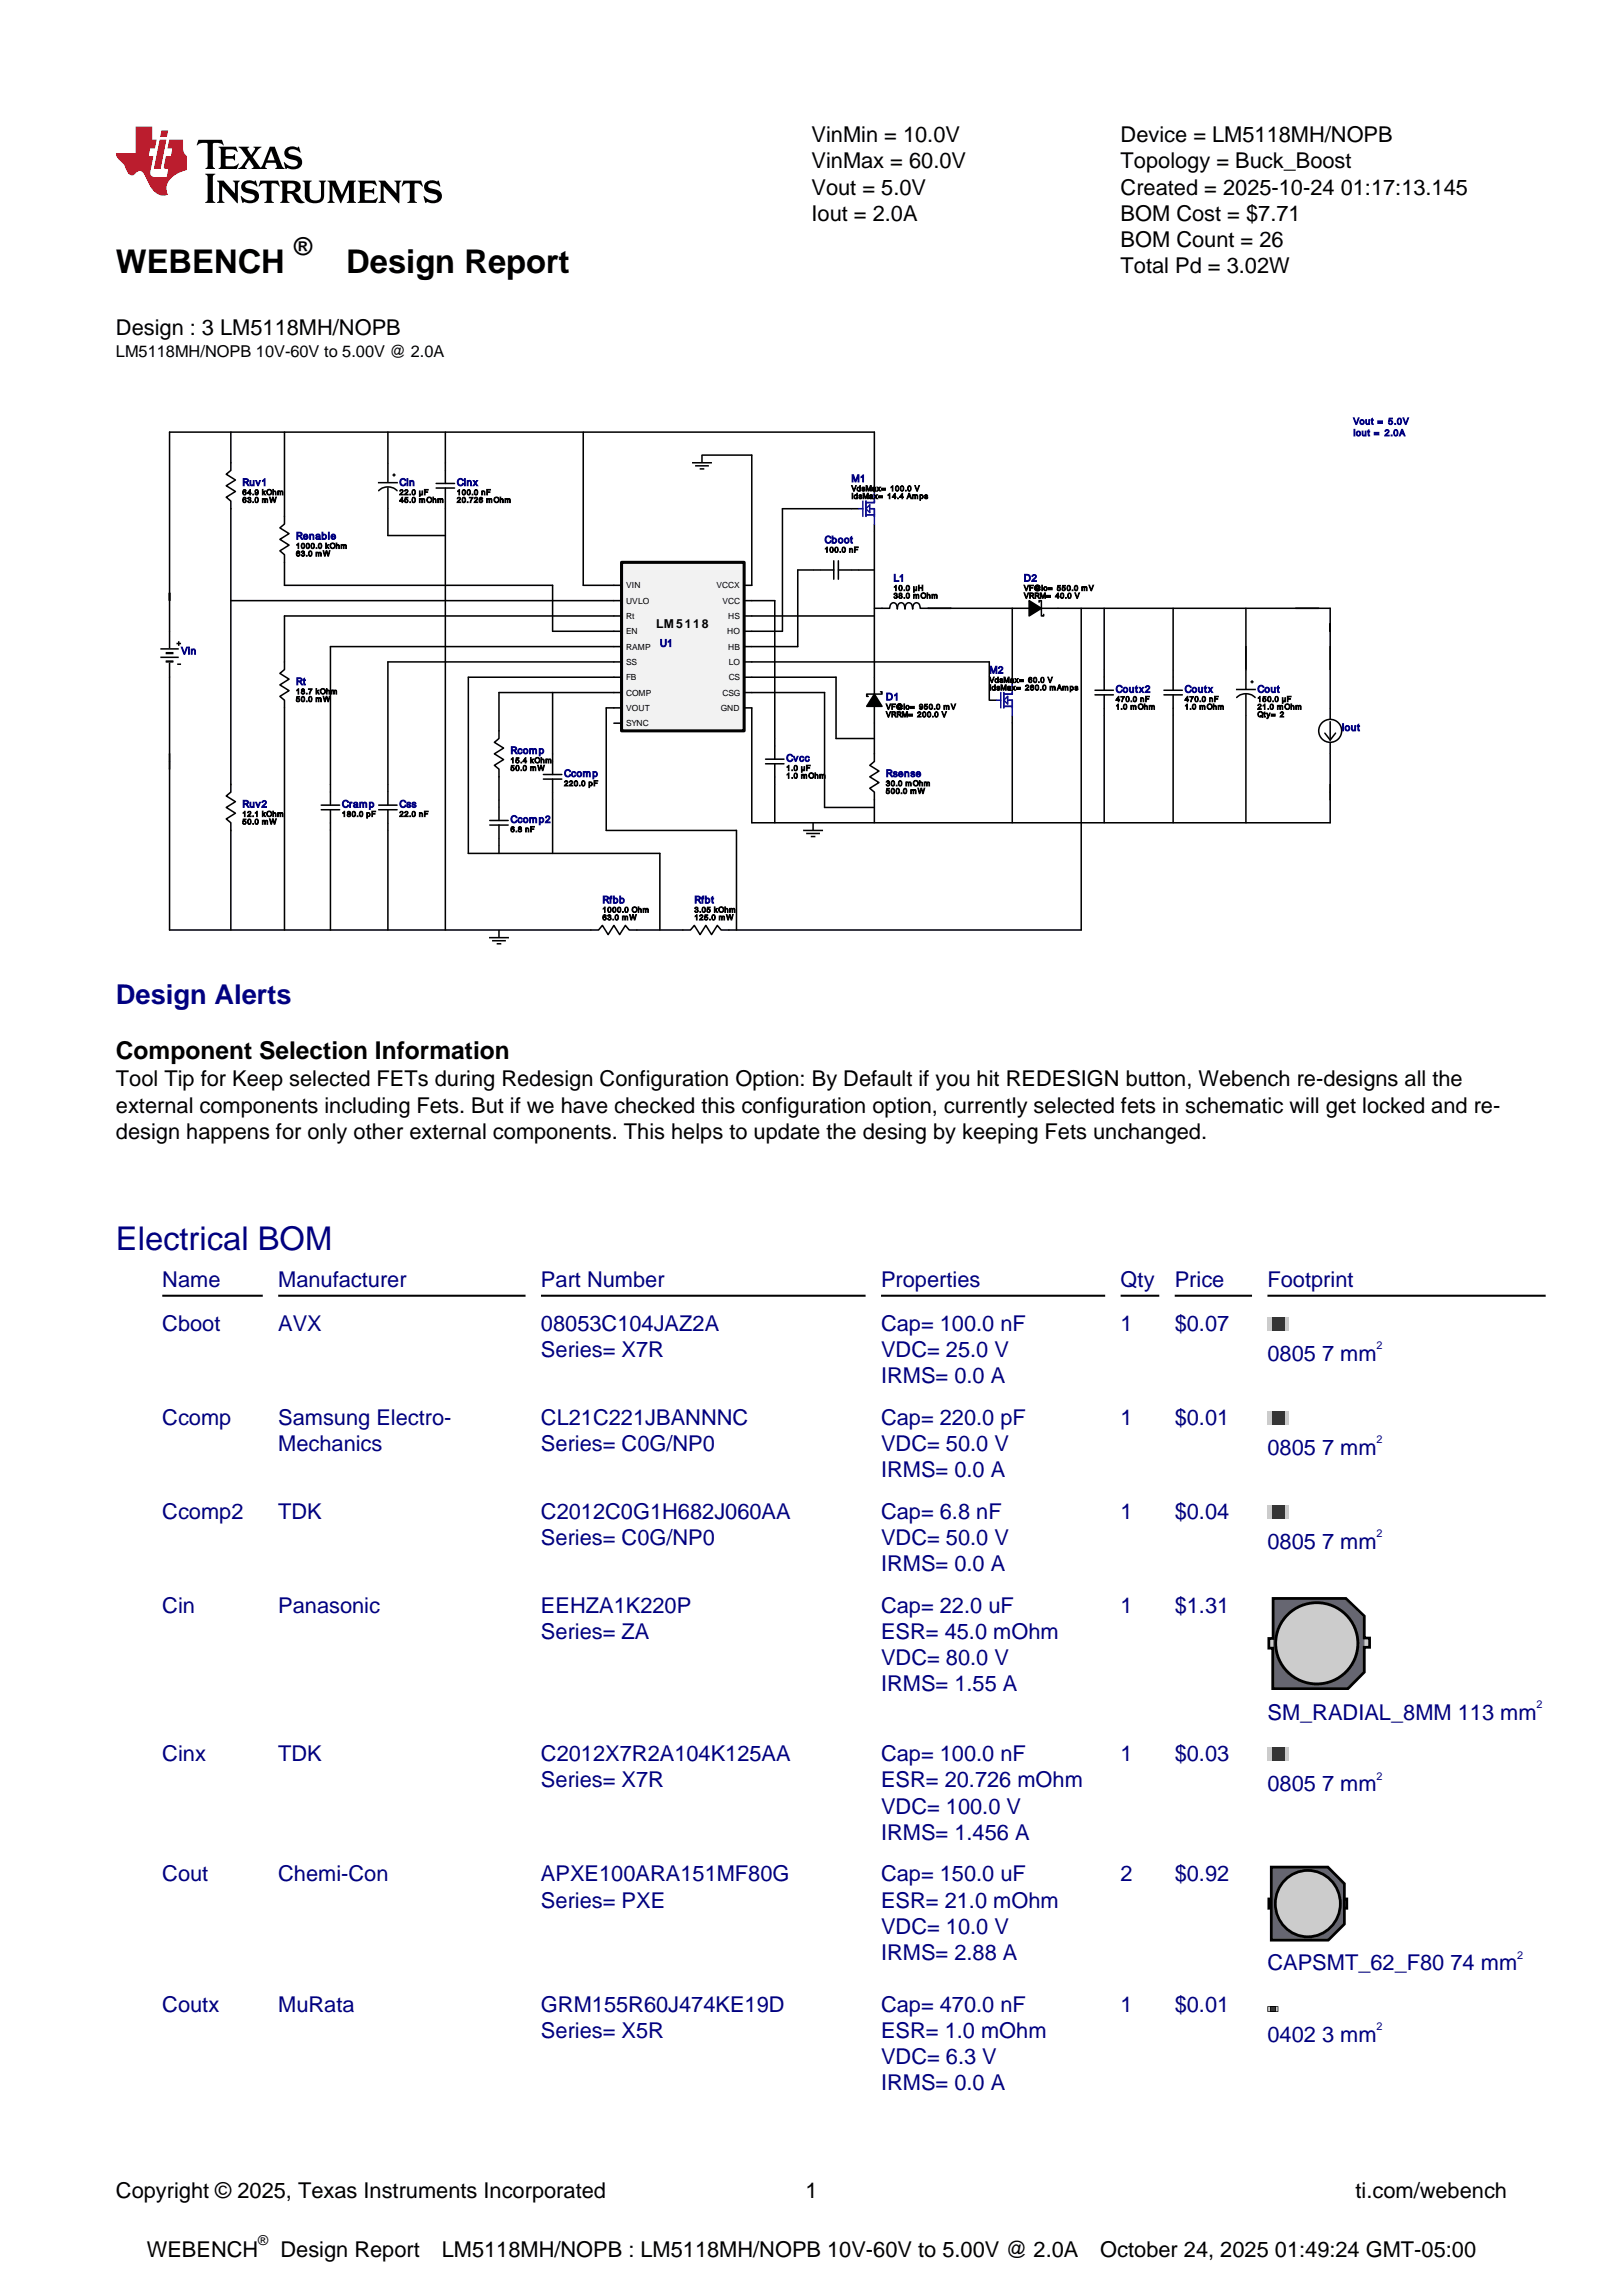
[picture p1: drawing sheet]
<svg xmlns="http://www.w3.org/2000/svg" width="210mm" height="297mm" viewBox="0 0 210 297" stroke-linecap="round" stroke-linejoin="round" font-family="sans-serif">
<defs><g id="words">
<g font-size="4.2">
<text x="15" y="35.3">WEBENCH</text>
<text x="44.8" y="35.3">Design Report</text>
</g>
<text font-size="4.2" fill="#000080" x="15" y="161.7">Electrical BOM</text>
<text font-size="3.5" fill="#008" x="15" y="130">Design Alerts</text>
<g font-size="3.2">
<text x="38" y="33">®</text>
<text x="15" y="137.1">Component Selection Information</text>
</g>
<g font-size="2.8">
<text x="105" y="18.4">VinMin = 10.0V</text>
<text x="105" y="21.8">VinMax = 60.0V</text>
<text x="145" y="18.4">Device = LM5118MH/NOPB</text>
<text x="145" y="21.8">Topology = Buck_Boost</text>
<text x="105" y="25.2">Vout = 5.0V</text>
<text x="105" y="28.6">Iout = 2.0A</text>
<text x="145" y="25.2">Created = 2025-10-24 01:17:13.145</text>
<text x="145" y="28.6">BOM Cost = $7.71</text>
<text x="145" y="32">BOM Count = 26</text>
<text x="145" y="35.3">Total Pd = 3.02W</text>
<text x="15" y="43.4">Design : 3 LM5118MH/NOPB</text>
<text x="15" y="140.6">Tool Tip for Keep selected FETs during Redesign Configuration Option: By Default if you hit REDESIGN button, Webench re-designs all the</text>
<text x="15" y="144">external components including Fets. But if we have checked this configuration option, currently selected fets in schematic will get locked and re-</text>
<text x="15" y="147.4">design happens for only other external components. This helps to update the desing by keeping Fets unchanged.</text>
<text x="15" y="284.4">Copyright © 2025, Texas Instruments Incorporated</text>
<text x="104.2" y="284.4">1</text>
<text x="175.4" y="284.4">ti.com/webench</text>
<text x="19" y="292">WEBENCH</text>
<text x="36.3" y="292">Design Report</text>
<text x="57.2" y="292">LM5118MH/NOPB : LM5118MH/NOPB 10V-60V to 5.00V @ 2.0A</text>
<text x="142.4" y="292">October 24, 2025 01:49:24 GMT-05:00</text>
</g>
<g font-size="2.8" fill="#000080">
<text x="21" y="166.6">Name</text>
<text x="36" y="166.6">Manufacturer</text>
<text x="70" y="166.6">Part Number</text>
<text x="114" y="166.6">Properties</text>
<text x="145" y="166.6">Qty</text>
<text x="152" y="166.6">Price</text>
<text x="164" y="166.6">Footprint</text>
<text x="21" y="172.2">Cboot</text>
<text x="36" y="172.2">AVX</text>
<text x="70" y="172.2">08053C104JAZ2A</text>
<text x="114" y="172.2">Cap= 100.0 nF</text>
<text x="145" y="172.2">1</text>
<text x="152" y="172.2">$0.07</text>
<text x="70" y="175.6">Series= X7R</text>
<text x="114" y="175.6">VDC= 25.0 V</text>
<text x="114" y="179">IRMS= 0.0 A</text>
<text x="164" y="176.1">0805 7 mm</text>
<text x="21" y="184.4">Ccomp</text>
<text x="36" y="184.4">Samsung Electro-</text>
<text x="70" y="184.4">CL21C221JBANNNC</text>
<text x="114" y="184.4">Cap= 220.0 pF</text>
<text x="145" y="184.4">1</text>
<text x="152" y="184.4">$0.01</text>
<text x="36" y="187.8">Mechanics</text>
<text x="70" y="187.8">Series= C0G/NP0</text>
<text x="114" y="187.8">VDC= 50.0 V</text>
<text x="114" y="191.2">IRMS= 0.0 A</text>
<text x="164" y="188.2">0805 7 mm</text>
<text x="21" y="196.5">Ccomp2</text>
<text x="36" y="196.5">TDK</text>
<text x="70" y="196.5">C2012C0G1H682J060AA</text>
<text x="114" y="196.5">Cap= 6.8 nF</text>
<text x="145" y="196.5">1</text>
<text x="152" y="196.5">$0.04</text>
<text x="70" y="199.9">Series= C0G/NP0</text>
<text x="114" y="199.9">VDC= 50.0 V</text>
<text x="114" y="203.3">IRMS= 0.0 A</text>
<text x="164" y="200.4">0805 7 mm</text>
<text x="21" y="208.7">Cin</text>
<text x="36" y="208.7">Panasonic</text>
<text x="70" y="208.7">EEHZA1K220P</text>
<text x="114" y="208.7">Cap= 22.0 uF</text>
<text x="145" y="208.7">1</text>
<text x="152" y="208.7">$1.31</text>
<text x="70" y="212.1">Series= ZA</text>
<text x="114" y="212.1">ESR= 45.0 mOhm</text>
<text x="114" y="215.5">VDC= 80.0 V</text>
<text x="114" y="218.9">IRMS= 1.55 A</text>
<text x="21" y="227.9">Cinx</text>
<text x="36" y="227.9">TDK</text>
<text x="70" y="227.9">C2012X7R2A104K125AA</text>
<text x="114" y="227.9">Cap= 100.0 nF</text>
<text x="145" y="227.9">1</text>
<text x="152" y="227.9">$0.03</text>
<text x="164" y="222.5">SM_RADIAL_8MM 113 mm</text>
<text x="70" y="231.3">Series= X7R</text>
<text x="114" y="231.3">ESR= 20.726 mOhm</text>
<text x="164" y="231.8">0805 7 mm</text>
<text x="114" y="234.7">VDC= 100.0 V</text>
<text x="114" y="238.1">IRMS= 1.456 A</text>
<text x="21" y="243.5">Cout</text>
<text x="36" y="243.5">Chemi-Con</text>
<text x="70" y="243.5">APXE100ARA151MF80G</text>
<text x="114" y="243.5">Cap= 150.0 uF</text>
<text x="145" y="243.5">2</text>
<text x="152" y="243.5">$0.92</text>
<text x="70" y="246.9">Series= PXE</text>
<text x="114" y="246.9">ESR= 21.0 mOhm</text>
<text x="114" y="250.2">VDC= 10.0 V</text>
<text x="114" y="253.6">IRMS= 2.88 A</text>
<text x="164" y="255">CAPSMT_62_F80 74 mm</text>
<text x="21" y="260.3">Coutx</text>
<text x="36" y="260.3">MuRata</text>
<text x="70" y="260.3">GRM155R60J474KE19D</text>
<text x="70" y="263.7">Series= X5R</text>
<text x="114" y="260.3">Cap= 470.0 nF</text>
<text x="114" y="263.7">ESR= 1.0 mOhm</text>
<text x="145" y="260.3">1</text>
<text x="152" y="260.3">$0.01</text>
<text x="114" y="267.1">VDC= 6.3 V</text>
<text x="164" y="264.2">0402 3 mm</text>
<text x="114" y="270.5">IRMS= 0.0 A</text>
</g>
<text font-size="2.1" x="15" y="46.2">LM5118MH/NOPB 10V-60V to 5.00V @ 2.0A</text>
<text font-size="1.8" x="33.4" y="290.6">®</text>
<text font-size="1.6" x="84.9" y="81.3">LM5118</text>
<g font-size="1.4" fill="#000080">
<text x="178.1" y="174.6">2</text>
<text x="178.1" y="186.8">2</text>
<text x="178.1" y="198.9">2</text>
<text x="198.8" y="221.1">2</text>
<text x="178.1" y="230.3">2</text>
<text x="196.3" y="253.5">2</text>
<text x="178.1" y="262.7">2</text>
</g>
<g font-size="1.3" fill="#000080">
<text x="31.4" y="62.9">Ruv1</text>
<text x="51.7" y="62.9">Cin</text>
<text x="59.1" y="62.9">Cinx</text>
<text x="110.2" y="62.4">M1</text>
<text x="38.3" y="69.8">Renable</text>
<text x="106.7" y="70.3">Cboot</text>
<text x="115.6" y="75.3">L1</text>
<text x="132.5" y="75.3">D2</text>
<text x="85.4" y="83.7">U1</text>
<text x="23.4" y="84.7">Vin</text>
<text x="38.3" y="88.6">Rt</text>
<text x="128" y="87.1">M2</text>
<text x="144.4" y="89.6">Coutx2</text>
<text x="153.3" y="89.6">Coutx</text>
<text x="162.7" y="89.6">Cout</text>
<text x="114.6" y="90.6">D1</text>
<text x="173.6" y="94.6">Iout</text>
<text x="66" y="97.6">Rcomp</text>
<text x="73" y="100.5">Ccomp</text>
<text x="101.7" y="98.5">Cvcc</text>
<text x="114.6" y="100.5">Rsense</text>
<text x="31.4" y="104.5">Ruv2</text>
<text x="44.2" y="104.5">Cramp</text>
<text x="51.7" y="104.5">Css</text>
<text x="66" y="106.5">Ccomp2</text>
<text x="77.9" y="116.9">Rfbb</text>
<text x="89.8" y="116.9">Rfbt</text>
</g>
<g font-size="1.2" fill="#000080">
<text x="175.1" y="54.9">Vout = 5.0V</text>
<text x="175.1" y="56.4">Iout = 2.0A</text>
</g>
<g font-size="1.1">
<text x="81" y="76.1">VIN</text>
<text x="92.7" y="76.1">VCCX</text>
<text x="81" y="78.1">UVLO</text>
<text x="81" y="80.1">Rt</text>
<text x="81" y="82.1">EN</text>
<text x="93.5" y="78.1">VCC</text>
<text x="94.1" y="82.1">HO</text>
<text x="94.2" y="80.1">HS</text>
<text x="81" y="84.1">RAMP</text>
<text x="81" y="86.1">SS</text>
<text x="81" y="88">FB</text>
<text x="94.2" y="84.1">HB</text>
<text x="94.3" y="86.1">LO</text>
<text x="94.3" y="88">CS</text>
<text x="81" y="90">COMP</text>
<text x="81" y="92">VOUT</text>
<text x="81" y="94">SYNC</text>
<text x="93.3" y="92">GND</text>
<text x="93.5" y="90">CSG</text>
</g>
<g font-size="1">
<text x="31.4" y="64.1">64.9 kOhm</text>
<text x="31.4" y="65">63.0 mW</text>
<text x="51.7" y="64.1">22.0 µF</text>
<text x="51.7" y="65">45.0 mOhm</text>
<text x="59.1" y="64.1">100.0 nF</text>
<text x="59.1" y="65">20.726 mOhm</text>
<text x="110.2" y="63.6">VdsMax= 100.0 V</text>
<text x="110.2" y="64.5">IdsMax= 14.4 Amps</text>
<text x="38.3" y="71">1000.0 kOhm</text>
<text x="38.3" y="72">63.0 mW</text>
<text x="106.7" y="71.5">100.0 nF</text>
<text x="115.6" y="76.4">10.0 µH</text>
<text x="115.6" y="77.4">38.0 mOhm</text>
<text x="132.5" y="76.4">VF@Io= 550.0 mV</text>
<text x="132.5" y="77.4">VRRM= 40.0 V</text>
<text x="38.3" y="89.8">18.7 kOhm</text>
<text x="128" y="88.3">VdsMax= 60.0 V</text>
<text x="128" y="89.3">IdsMax= 260.0 mAmps</text>
<text x="38.3" y="90.8">50.0 mW</text>
<text x="114.6" y="91.8">VF@Io= 950.0 mV</text>
<text x="114.6" y="92.8">VRRM= 200.0 V</text>
<text x="144.4" y="90.8">470.0 nF</text>
<text x="144.4" y="91.8">1.0 mOhm</text>
<text x="153.3" y="90.8">470.0 nF</text>
<text x="153.3" y="91.8">1.0 mOhm</text>
<text x="162.7" y="90.8">150.0 µF</text>
<text x="162.7" y="91.8">21.0 mOhm</text>
<text x="162.7" y="92.8">Qty= 2</text>
<text x="66" y="98.7">15.4 kOhm</text>
<text x="66" y="99.7">50.0 mW</text>
<text x="73" y="101.7">220.0 pF</text>
<text x="101.7" y="99.7">1.0 µF</text>
<text x="101.7" y="100.7">1.0 mOhm</text>
<text x="114.6" y="101.7">30.0 mOhm</text>
<text x="31.4" y="105.7">12.1 kOhm</text>
<text x="31.4" y="106.7">50.0 mW</text>
<text x="44.2" y="105.7">180.0 pF</text>
<text x="51.7" y="105.7">22.0 nF</text>
<text x="66" y="107.7">6.8 nF</text>
<text x="114.6" y="102.7">500.0 mW</text>
<text x="77.9" y="118.1">1000.0 Ohm</text>
<text x="77.9" y="119.1">63.0 mW</text>
<text x="89.8" y="118.1">3.05 kOhm</text>
<text x="89.8" y="119.1">125.0 mW</text>
</g>
</g></defs>
<path d="M55.2 23.5a.81 .81 0 0 0-.3 .9 .81 .81 0 0 0 .8 .6l.7 .2 .2 .3a.65 .65 0 0 1-1 .4l-.3-.1-.4-.5-.1 .1 .2 .9h.2l.1-.2a1.41 1.41 0 0 0 1.8-.4 .87 .87 0 0 0-.8-1.2l-.7-.2-.2-.2a.57 .57 0 0 1 .8-.4l.7 .5 .1-.1-.2-.7h-.2v.1a1.29 1.29 0 0 0-1.4 0zM52.2 23.4l-.2 .7v.1a.78 .78 0 0 1 1-.5v2.1v.2l-.3 .2v.1h1.2v-.1l-.2-.2-.1-.2 .1-2.1a.83 .83 0 0 1 .9 .5l.1-.1-.2-.7zM49 23.4l.2 .3 .1 .1v2l-.1 .2-.2 .2v.1h.9v-.1l-.2-.2-.1-.2 .1-1.7 1.9 2.2h.1v-2.5l.2-.4h-.9l.3 .2v1.4l-1.5-1.6zM46.3 23.4v.1l.2 .1 .1 .2v2l-.1 .2-.2 .2v.1h2.3l.3-.7-.1-.1a1.45 1.45 0 0 1-1.6 .4v-1h.9l.2 .2h.1v-.8h-.1l-.2 .3h-.9v-.8a1.59 1.59 0 0 1 1.5 .3l.1-.1-.3-.6zM42.4 23.4v.1l.2 .1 .1 .2v2l-.1 .2-.2 .3h.9l-.3-.3v-.2v-1.8l1.1 2.3 1-2.3v1.8v.2l-.2 .3h1.2v-.1l-.3-.2v-.2v-2v-.2l.3-.1v-.1h-1.1l-.8 1.8-.8-1.8zM39.2 23.4v.1l.2 .1v.2v1.5a1.24 1.24 0 0 0 1.7 1 .9 .9 0 0 0 .8-1l.1-1.7 .2-.2h-1v.1l.3 .1v.2v1.5a.76 .76 0 0 1-.6 .7 .76 .76 0 0 1-.8-.4v-1.8v-.2l.2-.1v-.1zM37.2 23.8a1.01 1.01 0 0 1 1 .1 .52 .52 0 0 1 0 .6 .52 .52 0 0 1-.5 .2h-.5zM36.3 23.4v.1l.2 .1v.2v2v.2l-.2 .2v.1h1.2v-.1l-.3-.2v-.9a.71 .71 0 0 1 .9 .6 .83 .83 0 0 0 1.3 .4 1.13 1.13 0 0 1-.7-.7l-.2-.2-.4-.3a.78 .78 0 0 0 .7-.4 .78 .78 0 0 0-.1-.9l-.6-.2zM33.7 23.4l-.2 .7v.1a.78 .78 0 0 1 1-.5v2.1v.2l-.3 .2v.1h1.2v-.1l-.2-.2-.1-.2 .1-2.1a.83 .83 0 0 1 .9 .5l.1-.1-.2-.7zM31.5 23.5a.81 .81 0 0 0-.3 .9 .81 .81 0 0 0 .8 .6l.8 .2 .2 .3a.65 .65 0 0 1-1 .4l-.3-.1-.5-.5-.1 .1 .3 .9h.1l.1-.2a1.41 1.41 0 0 0 1.9-.4 .87 .87 0 0 0-.9-1.2l-.7-.2-.2-.2a.57 .57 0 0 1 .9-.4l.6 .5 .1-.1-.2-.7h-.1l-.1 .1a1.29 1.29 0 0 0-1.4 0zM28.1 23.4l.2 .3 .1 .1v2l-.1 .2-.2 .2v.1h.9v-.1l-.2-.2-.1-.2 .1-1.7 1.9 2.2h.1v-2.5l.2-.4h-.9l.3 .2v1.4l-1.5-1.6zM26.6 22.5v.1l.2 .1 .1 .3v2.8l-.1 .2-.2 .2v.1h1.3v-.1l-.3-.2-.1-.2v-2.8l.1-.3 .3-.1v-.1zM37.1 19.2a.81 .81 0 0 0-.3 .9 .81 .81 0 0 0 .8 .5l.7 .2 .2 .3a.64 .64 0 0 1-.9 .4l-.3-.1-.5-.4h-.1l.2 .9h.2l.1-.2a1.4 1.4 0 0 0 1.8-.4 .87 .87 0 0 0-.8-1.2l-.7-.2-.2-.2a.57 .57 0 0 1 .8-.4l.7 .5 .1-.1-.2-.7h-.2v.1a1.28 1.28 0 0 0-1.4 .1zM35.1 19.5l.4 1.2h-.9zM30.9 19v.1l.4 .3 .7 1-.6 1-.2 .2-.4 .2v.1h1.1l-.2-.3 .5-.9 .6 .9-.2 .2v.1h1.9l-.2-.3 .2-.5h1.2l.1 .5-.2 .3h1.2l-.3-.5-1-2.4h-.6l-.9 2.3-.3 .4-1-1.4 .6-.9 .5-.3v-.1h-1l.2 .2-.5 .9-.5-.8 .2-.3zM28.3 19v.1l.2 .1 .1 .3v1.9l-.1 .2-.2 .2v.1h2.3l.3-.7-.1-.1a1.45 1.45 0 0 1-1.6 .4v-1l.9 .1 .2 .2h.1v-.8h-.1l-.2 .2h-.9v-.8a1.58 1.58 0 0 1 1.5 .3l.1-.1-.3-.6zM25.7 18.1l-.3 .7h.1a1.15 1.15 0 0 1 1.3-.3l.1 2.9-.1 .2-.2 .2v.1h1.2v-.1l-.2-.2-.1-.2v-2.7l.1-.2h.2a1.06 1.06 0 0 1 1.1 .3h.1l-.3-.7z" fill="#000"/>
<path d="M20.9 16.9l-.2 .8h.9l.2-.8zM20.7 18.1l-.8 3.8h.9l.7-3.8zM17.6 16.4v3.4h-2.6a2.07 2.07 0 0 0 .9 1.4l.4 .6a1.11 1.11 0 0 0 .8 .9l.3-.1a.73 .73 0 0 1 .6-.4 .73 .73 0 0 1 .7 .4l.2 .4a3.4 3.4 0 0 0 1.8 2.2 1.3 1.3 0 0 0 1 0 1.84 1.84 0 0 1 .8-2.4l.8-.5 .9-.3v-1.8a1.13 1.13 0 0 1-.5-1v-1.1h-1.8l-.2 1.1h.6l-.2 1h-.6l-.3 1.2a.38 .38 0 0 0 .2 .5h.4l-.2 1.1a4 4 0 0 1-2-.2 1.19 1.19 0 0 1-.1-1l.3-1.6h-.6l.2-1h.6l.3-1.1h-.6v-1.7z" fill="#f00000"/>
<g fill="none" stroke="#000" stroke-width=".2">
<path d="M36.8 66.8v1l-.6 .5 1.2 .8-1.2 .7 1.2 .7-1.2 .8 .6 .5v1M105.2 73.8h2.7M107.9 72.6v2.4M108.5 73.8h2.7M108.5 72.6v2.4M110.2 65.8h1M113.1 62.9v1M113.1 67.8v1M119.1 78.7v-.1a.49 .49 0 0 0-.3-.5 .49 .49 0 0 0-.6 .1l-.1 .6v-.1a.53 .53 0 0 0-.7-.6l-.2 .3-.1 .4v-.1a.53 .53 0 0 0-.7-.6l-.2 .3-.1 .4v-.1a.53 .53 0 0 0-.7-.6l-.1 .1-.2 .5h-1M119.1 78.7h1M131 78.7h5.9M133.2 77.7l1.5 1-1.5 1z"/>
<path d="M134.4 77.9v-.2h.3v2h.3v-.2M167.7 78.7h2.9M21.9 98.5v1M36.8 85.7v1l-.6 .4 1.2 .8-1.2 .7 1.2 .8-1.2 .7 .6 .5v1M71.5 97.6v2.6M113.1 89.8l1 1.6h-2zM113.1 97.6v.9l-.6 .5 1.2 .8-1.2 .7 1.2 .8-1.2 .7 .6 .5v1M113.1 87.6v6M113.9 89.5h.2v.3h-2v.3h.2M150.6 89.3h2.4M150.6 89.9h2.4M151.8 86.7v2.6"/>
<path d="M151.8 89.9v2.7M159.9 89.2h2.6M160 90.3a1.68 1.68 0 0 1 2.4 0M161.2 86.7v2.5M161.2 89.8v2.8M161.8 88.2h.4M162 88v.4M29.9 101.5v1l-.6 .5 1.2 .7-1.2 .8 1.2 .7-1.2 .8 .6 .5v1M49 104.2h2.4M49 104.8h2.4M50.2 101.5v2.7M50.2 104.8v2.7"/>
<path d="M63.4 106.2h2.4M63.4 106.8h2.4M64.6 103.5v2.7M64.6 106.8v2.6M70.3 100.2h2.4M70.3 100.8h2.4M71.5 100.8v2.7M63.3 121.3h2.6M63.7 121.7h1.8M64.3 122.1h.6M64.6 120.4v.9M76.5 120.4h.9l.5-.6 .8 1.1 .7-1.1 .8 1.1 .7-1.1 .5 .6h1"/>
<path d="M88.4 120.4h.9l.5-.6 .8 1.1 .7-1.1 .8 1.1 .7-1.1 .5 .6h1"/>
</g>
<path d="M133.2 77.7l1.5 1-1.5 1zM113.1 89.8l1 1.6h-2z" fill="#000"/>
<path d="M111.2 65.8h.4M111.6 64.8v2M112 64.8v2M112 66.6h1.1M112 65.8l.5-.5v1zM112.5 65.8h.6v2M113.1 63.9v1.1h-1.1" fill="none" stroke="#00f" stroke-width=".2"/>
<path d="M80.4 72.8h15.9v21.8h-15.9z" fill="#f2f2f2"/>
<path d="M80.4 72.8h15.9v21.8h-15.9z" fill="none" stroke="#000" stroke-width=".4"/>
<g fill="none" stroke="#000" stroke-width=".2">
<path d="M29.9 55.9v5l-.6 .5 1.2 .7-1.2 .8 1.2 .7-1.2 .7 .6 .5v36.7M36.8 55.9v10.9M50.2 55.9v6.6M57.6 55.9v6.7M75.5 55.9v19.8h4.9M89.5 59.9h2.6M90.8 59.9v-1h6.5v16.8h-1M29.9 77.7h50.5M36.8 72.8v2.9h34.7v6h8.9M48.9 62.5h2.6M49 63.5a1.68 1.68 0 0 1 2.4 0M50.2 63.1v6.2h7.4"/>
<path d="M50.8 61.5h.4M51 61.3v.4M56.4 62.6h2.4M56.4 63.2h2.4M57.6 63.2v57.2M80.4 79.7h-43.6v6M89.9 60.3h1.8M90.5 60.7h.6M96.3 77.7h3.9v20.5M105.2 73.8h-2v9.9h-6.9M110.2 65.8h-9v15.9h-4.9M111.2 73.8h1.9"/>
<path d="M113.1 79.7h-16.8M113.1 62.9v-7h-91.2v28M113.1 78.7h1M113.1 68.8v18.8M120.1 78.7h10.9v9.9M136.9 78.7h35.2v14.4M139.9 78.7v41.7h-45.6M142.9 78.7v10.6M151.8 78.7v8M161.2 78.7v8M20.7 84h2.4M20.7 85.1h2.4"/>
<path d="M21.4 85.7h1M21.4 84.5h1M21.4 84.6h1M21.4 85.6h1M21.9 85.8v34.6h54.6M22.8 83.3h.6M22.9 86h.5M23.1 83v.6M36.8 91.6v28.8M71.5 89.6v8M79.4 93.6h1M80.4 89.6h-15.8v6l-.6 .5 1.2 .7-1.2 .8 1.2 .7-1.2 .7 .6 .5v4"/>
<path d="M80.4 83.7h-37.6v20.5M80.4 85.7h-30.2v15.8M80.4 87.6h-19.8v22.8h24.8v10M80.4 91.6h-2v15.9h16.9v12.9M96.3 85.7h31.7v4.9h1M96.3 87.6h11.9v8h4.9M96.3 89.6h10.4v14.9h6.4M96.3 91.6h1v14.9h74.8v-10.4M99.1 98.2h2.3M99.1 98.8h2.3M100.2 98.8v7.7M113.1 93.6v4"/>
<path d="M131 92.6v13.9M141.7 89.3h2.4M141.7 89.9h2.4M142.9 89.9v16.6M151.8 92.6v13.9M161.2 92.6v13.9M171.4 94.9l.7 .9M172.1 93.1a1.49 1.49 0 0 0-1.5 1.5 1.49 1.49 0 0 0 1.5 1.5M172.1 93.1a1.49 1.49 0 0 1 1.5 1.5 1.49 1.49 0 0 1-1.5 1.5M172.1 93.4v2.4M172.8 94.9l-.7 .9M29.9 107.5v12.9"/>
<path d="M41.6 104.2h2.3M41.6 104.8h2.3M42.8 104.8v15.6M50.2 107.5v12.9M64.6 109.4v1M71.5 103.5v6.9M103.9 107.5h2.6M104.3 107.9h1.8M104.9 108.3h.6M105.2 106.5v1M113.1 103.5v3M82.4 120.4h6"/>
</g>
<path d="M129 90.6h.5M129.5 89.6v2M129.9 89.6v2M129.9 91.4h1.1M129.9 90.6l.5-.5v1zM130.4 90.6h.6v2M131 88.6v1.2h-1.1" fill="none" stroke="#00f" stroke-width=".2"/>
<path d="M16 167.7h3" fill="none" stroke="#fff" stroke-width=".26"/>
<path d="M21 167.7h13M36 167.7h32M70 167.7h42M114 167.7h29M145 167.7h5M152 167.7h10M164 167.7h36" fill="none" stroke="#000" stroke-width=".26"/>
<path d="M164 170.5h2.8v1.7h-2.8z" fill="#cbcbcb"/>
<path d="M164.6 170.5h1.6v1.7h-1.6z" fill="#363636"/>
<path d="M164 182.6h2.8v1.8h-2.8z" fill="#cbcbcb"/>
<path d="M164.6 182.6h1.6v1.8h-1.6z" fill="#363636"/>
<path d="M164 194.8h2.8v1.7h-2.8z" fill="#cbcbcb"/>
<path d="M164.6 194.8h1.6v1.7h-1.6z" fill="#363636"/>
<path d="M164.2 212.1h12.8v1h-12.8z" fill="#ccc"/>
<path d="M164.8 206.7h9l2.7 2.7v6.9l-2.1 2.1h-9.7z" fill="#666"/>
<path d="M164.7 206.9h9.4l2.4 2.2v2.9h.7v1.2h-.7v3.2l-2.1 2.1h-9.7v-5.2h-.5v-1.3h.5z" fill="none" stroke="#000" stroke-width=".36"/>
<circle cx="170.4" cy="212.7" r="5.3" fill="#ccc"/>
<circle cx="170.4" cy="212.7" r="5.3" fill="none" stroke="#000" stroke-width=".36"/>
<path d="M164 226.2h2.8v1.7h-2.8z" fill="#cbcbcb"/>
<path d="M164.6 226.2h1.6v1.7h-1.6z" fill="#363636"/>
<path d="M164.2 245.7h10.1v1.3h-10.1z" fill="#ccc"/>
<path d="M164.2 245.7h10.1v1.3h-10.1z" fill="none" stroke="#000" stroke-width=".35"/>
<path d="M164.5 241.6h7.3l2.2 2.2v5.2l-2.1 2.1h-7.4z" fill="#666"/>
<path d="M164.5 241.6h7.3l2.2 2.2v5.2l-2.1 2.1h-7.4z" fill="none" stroke="#000" stroke-width=".35"/>
<path d="M166.5 243.1a4.3 4.3 0 0 1 6.6 1.5 4.3 4.3 0 0 1-3.1 6 4.3 4.3 0 0 1-4.6-2.5 4.3 4.3 0 0 1 1.1-5z" fill="#ccc"/>
<path d="M166.5 243.1a4.3 4.3 0 0 1 6.6 1.5 4.3 4.3 0 0 1-3.1 6 4.3 4.3 0 0 1-4.6-2.5 4.3 4.3 0 0 1 1.1-5z" fill="none" stroke="#000" stroke-width=".35"/>
<path d="M164 259.6h1.4v.8h-1.4z" fill="#cbcbcb"/>
<path d="M164.4 259.6h.7v.8h-.7z" fill="#363636"/>
<g fill="#000">
<path d="M164.4 259.7h.6v.6h-.6zM164.4 259.6v.8h.7v-.8z"/>
<path d="M164.1 259.7h1.2v.6h-1.2zM164 259.6v.8h1.4v-.8z"/>
</g>
<use href="#words"/>
</svg>
